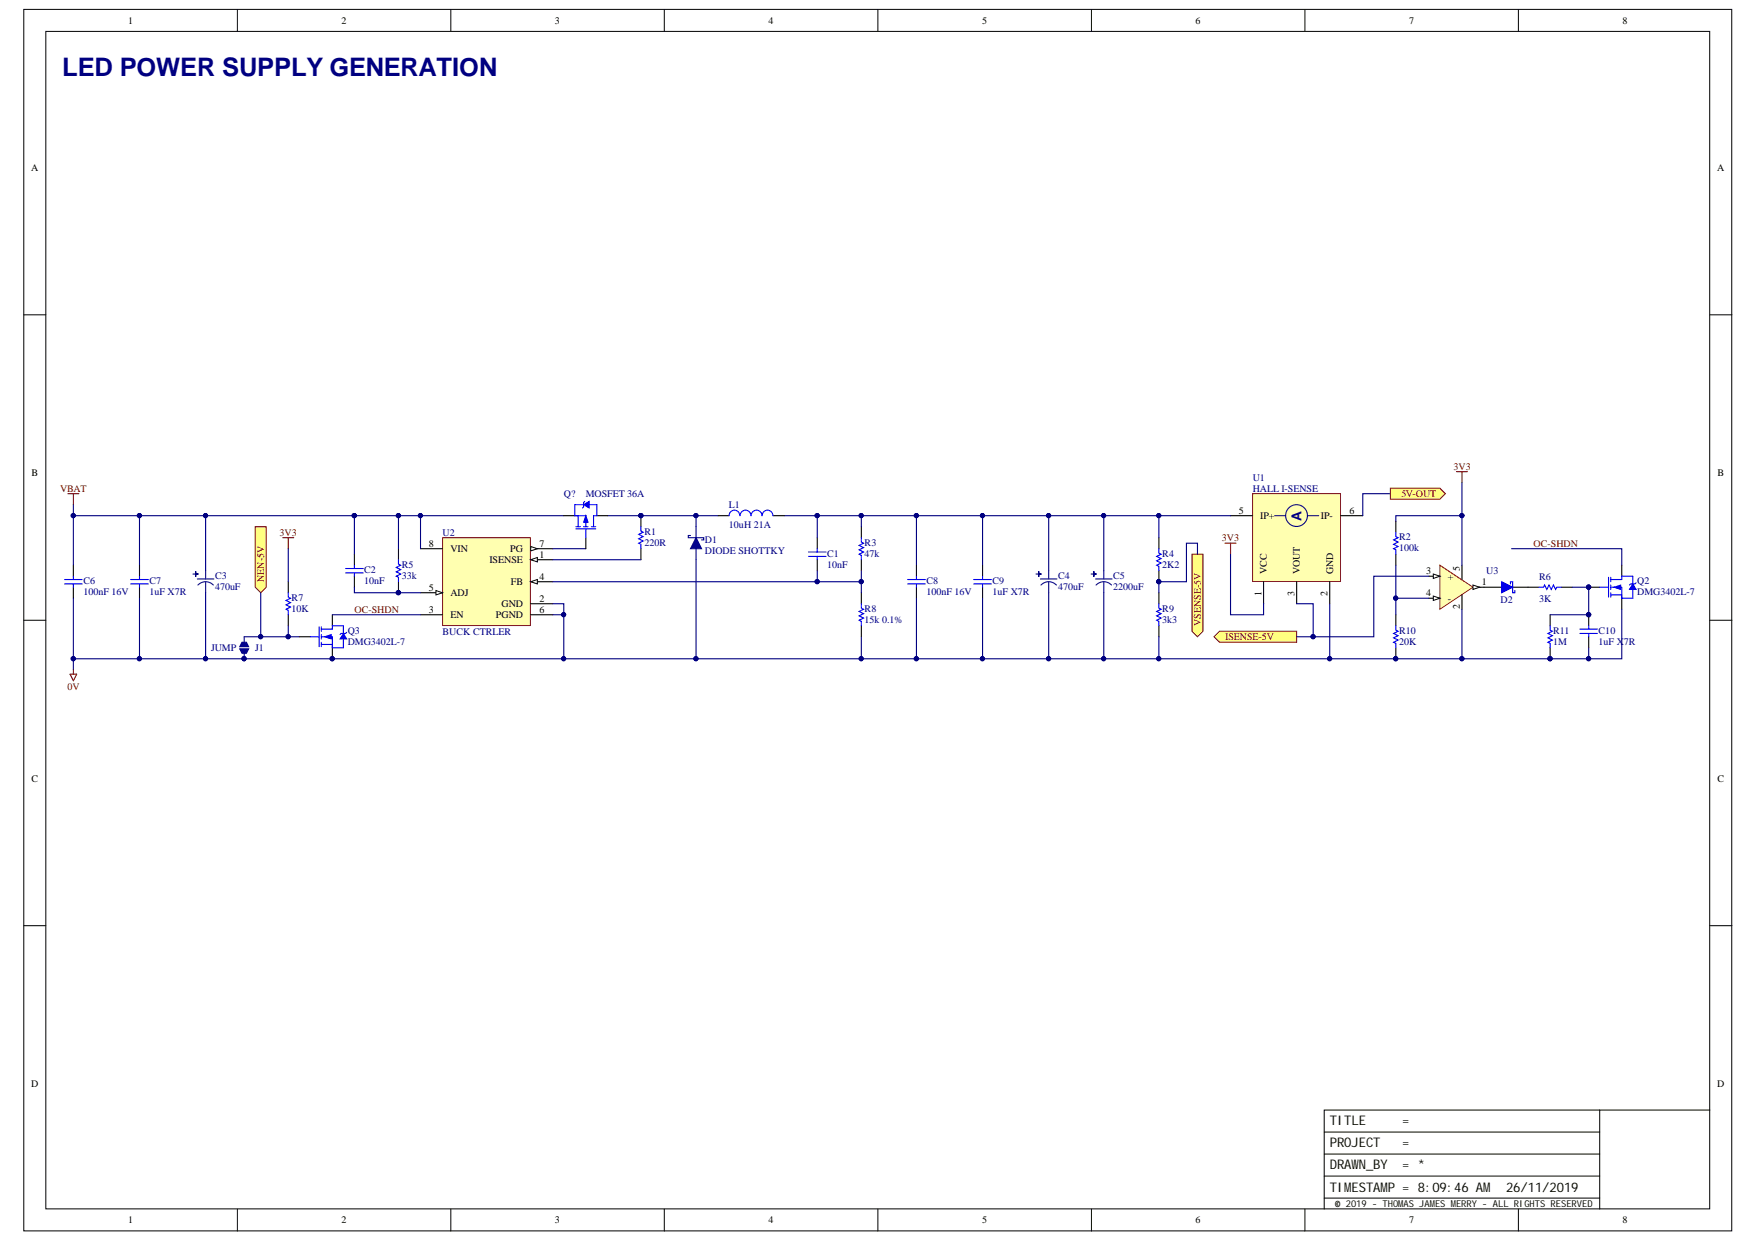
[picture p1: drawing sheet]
<svg xmlns="http://www.w3.org/2000/svg" width="297mm" height="210mm" viewBox="0 0 297 210" stroke-linecap="round" stroke-linejoin="round" font-family="sans-serif">
<defs><g id="words">
<text font-size="4.3" fill="#000080" x="10.5" y="12.8">LED POWER SUPPLY GENERATION</text>
<text font-size="2.3" fill="#000080" x="219.9" y="88" transform="rotate(-90 219.9 88)">A</text>
<g font-size="2.2" fill="#080d02">
<text x="224.7" y="190.2">TITLE</text>
<text x="236.9" y="190.2">=</text>
<text x="224.7" y="193.9">PROJECT</text>
<text x="224.7" y="197.6">DRAWN_BY</text>
<text x="236.9" y="193.9">=</text>
<text x="236.9" y="197.6">= *</text>
<text x="224.7" y="201.4">TIMESTAMP = 8:09:46 AM</text>
<text x="254.5" y="201.4">26/11/2019</text>
</g>
<g font-size="1.7">
<text x="21.7" y="4">1</text>
<text x="57.7" y="4">2</text>
<text x="93.8" y="4">3</text>
<text x="129.9" y="4">4</text>
<text x="165.9" y="4">5</text>
<text x="202" y="4">6</text>
<text x="238.1" y="4">7</text>
<text x="274.2" y="4">8</text>
<text x="5.3" y="28.9">A</text>
<text x="290.2" y="28.9">A</text>
<text x="5.3" y="80.5">B</text>
<text x="290.2" y="80.5">B</text>
<text x="209.3" y="86.8">5</text>
<text x="212.9" y="87.7">IP+</text>
<text x="223.2" y="87.7">IP-</text>
<text x="228" y="86.8">6</text>
<text x="72.5" y="92.4">8</text>
<text x="76.1" y="93.3">VIN</text>
<text x="82.7" y="95.2">ISENSE</text>
<text x="86.2" y="93.3">PG</text>
<text x="91.2" y="94.2">1</text>
<text x="91.2" y="92.4">7</text>
<text x="72.5" y="99.8">5</text>
<text x="76.1" y="100.7">ADJ</text>
<text x="86.3" y="98.9">FB</text>
<text x="91.2" y="98">4</text>
<text x="91.2" y="101.7">2</text>
<text x="213.1" y="100.7" transform="rotate(-90 213.1 100.7)">1</text>
<text x="214.1" y="97" transform="rotate(-90 214.1 97)">VCC</text>
<text x="218.7" y="100.7" transform="rotate(-90 218.7 100.7)">3</text>
<text x="219.7" y="97" transform="rotate(-90 219.7 97)">VOUT</text>
<text x="224.3" y="100.7" transform="rotate(-90 224.3 100.7)">2</text>
<text x="225.2" y="97" transform="rotate(-90 225.2 97)">GND</text>
<text x="241" y="97">3</text>
<text x="241" y="100.7">4</text>
<text x="244.6" y="98">+</text>
<text x="244.6" y="101.7">-</text>
<text x="246.6" y="96.5" transform="rotate(-90 246.6 96.5)">5</text>
<text x="250.4" y="98.9">1</text>
<text x="72.5" y="103.5">3</text>
<text x="76.1" y="104.5">EN</text>
<text x="83.8" y="104.5">PGND</text>
<text x="84.7" y="102.6">GND</text>
<text x="91.2" y="103.5">6</text>
<text x="246.6" y="102.9" transform="rotate(-90 246.6 102.9)">2</text>
<text x="5.3" y="132.1">C</text>
<text x="290.2" y="132.1">C</text>
<text x="5.3" y="183.8">D</text>
<text x="290.2" y="183.8">D</text>
<text x="21.7" y="206.8">1</text>
<text x="57.7" y="206.8">2</text>
<text x="93.8" y="206.8">3</text>
<text x="129.9" y="206.8">4</text>
<text x="165.9" y="206.8">5</text>
<text x="202" y="206.8">6</text>
<text x="238.1" y="206.8">7</text>
<text x="274.2" y="206.8">8</text>
</g>
<g font-size="1.7" fill="#800000">
<text x="10.2" y="83.1">VBAT</text>
<text x="245.6" y="79.4">3V3</text>
<text x="236.8" y="84">5V-OUT</text>
<text x="47.2" y="90.5">3V3</text>
<text x="206.5" y="91.4">3V3</text>
<text x="259.1" y="92.4">OC-SHDN</text>
<text x="44.6" y="98.3" transform="rotate(-90 44.6 98.3)">NEN-5V</text>
<text x="59.9" y="103.5">OC-SHDN</text>
<text x="202.9" y="105.8" transform="rotate(-90 202.9 105.8)">VSENSE-5V</text>
<text x="207" y="108.2">ISENSE-5V</text>
<text x="11.4" y="116.5">0V</text>
</g>
<g font-size="1.7" fill="#000080">
<text x="211.7" y="81.2">U1</text>
<text x="211.7" y="83.1">HALL I-SENSE</text>
<text x="95.3" y="84">Q?</text>
<text x="99" y="84">MOSFET 36A</text>
<text x="123.2" y="85.9">L1</text>
<text x="123.2" y="89.2">10uH 21A</text>
<text x="67.9" y="95.9">R5</text>
<text x="74.8" y="90.5">U2</text>
<text x="108.9" y="90.3">R1</text>
<text x="108.9" y="92.2">220R</text>
<text x="119.1" y="91.8">D1</text>
<text x="119.1" y="93.7">DIODE SHOTTKY</text>
<text x="139.8" y="94.1">C1</text>
<text x="139.8" y="95.9">10nF</text>
<text x="146.1" y="92.2">R3</text>
<text x="146.1" y="94.1">47k</text>
<text x="196.4" y="94.1">R4</text>
<text x="196.4" y="95.9">2K2</text>
<text x="236.4" y="91.3">R2</text>
<text x="236.4" y="93.1">100k</text>
<text x="14.1" y="98.7">C6</text>
<text x="14.1" y="100.6">100nF 16V</text>
<text x="25.3" y="98.7">C7</text>
<text x="25.3" y="100.6">1uF X7R</text>
<text x="36.3" y="97.9">C3</text>
<text x="36.3" y="99.7">470uF</text>
<text x="49.3" y="101.5">R7</text>
<text x="61.5" y="96.9">C2</text>
<text x="61.5" y="98.7">10nF</text>
<text x="67.9" y="97.8">33k</text>
<text x="156.5" y="98.7">C8</text>
<text x="156.5" y="100.6">100nF 16V</text>
<text x="167.7" y="98.7">C9</text>
<text x="167.7" y="100.6">1uF X7R</text>
<text x="178.8" y="97.9">C4</text>
<text x="178.8" y="99.7">470uF</text>
<text x="188.1" y="97.9">C5</text>
<text x="188.1" y="99.7">2200uF</text>
<text x="251.1" y="97">U3</text>
<text x="253.5" y="101.8">D2</text>
<text x="260" y="98">R6</text>
<text x="260" y="101.7">3K</text>
<text x="276.6" y="100.6">DMG3402L-7</text>
<text x="276.6" y="98.7">Q2</text>
<text x="49.3" y="103.4">10K</text>
<text x="58.8" y="107.1">Q3</text>
<text x="74.8" y="107.2">BUCK CTRLER</text>
<text x="146.1" y="103.4">R8</text>
<text x="146.1" y="105.2">15k 0.1%</text>
<text x="196.4" y="103.4">R9</text>
<text x="196.4" y="105.2">3k3</text>
<text x="236.4" y="107.1">R10</text>
<text x="262.5" y="107.1">R11</text>
<text x="270.1" y="107.1">C10</text>
<text x="35.7" y="110">JUMP</text>
<text x="43.1" y="110">J1</text>
<text x="58.8" y="108.9">DMG3402L-7</text>
<text x="236.4" y="108.9">20K</text>
<text x="262.5" y="108.9">1M</text>
<text x="270.1" y="108.9">1uF X7R</text>
</g>
<text font-size="1.6" fill="#080d02" x="225.6" y="204">© 2019 - THOMAS JAMES MERRY - ALL RIGHTS RESERVED</text>
</g></defs>
<g fill="#fff" stroke="#000" stroke-width=".17">
<path d="M4 1.6h288.6v206.4h-288.6z"/>
<path d="M7.7 5.3h281.2v199h-281.2z"/>
</g>
<g fill="none" stroke="#000" stroke-width=".17">
<path d="M40.1 1.6v3.7M76.2 1.6v3.7M112.2 1.6v3.7M148.3 1.6v3.7M184.4 1.6v3.7M220.5 1.6v3.7M256.6 1.6v3.7M4 53.2h3.7M288.9 53.2h3.7M4 104.8h3.7M288.9 104.8h3.7M4 156.4h3.7"/>
<path d="M288.9 156.4h3.7M223.7 191.3h46.6M223.7 195h46.6M223.7 198.8h46.6M270.3 187.6h-46.6v16.7M288.9 187.6h-18.6v16.7M40.1 204.3v3.8M76.2 204.3v3.8M112.2 204.3v3.8M148.3 204.3v3.8M184.4 204.3v3.8M220.5 204.3v3.8"/>
<path d="M223.7 202.5h46.6M256.6 204.3v3.8"/>
</g>
<path d="M74.8 90.9h14.8v14.8h-14.8z" fill="#ffffb0" stroke="#800000" stroke-width=".17"/>
<path d="M89.7 94.6h3.7" fill="none" stroke="#000" stroke-width=".19"/>
<path d="M89.7 94.6l1.1-.4v.8z" fill="#fff"/>
<path d="M89.7 94.6l1.1-.4v.8z" fill="none" stroke="#000" stroke-width=".17"/>
<path d="M89.7 98.3h3.7M71.1 103.9h3.7" fill="none" stroke="#000" stroke-width=".19"/>
<path d="M89.7 98.3l1.1-.4v.8z" fill="#fff"/>
<path d="M89.7 98.3l1.1-.4v.8z" fill="none" stroke="#000" stroke-width=".17"/>
<path d="M71.1 100.2h3.7M89.7 102h3.7" fill="none" stroke="#000" stroke-width=".19"/>
<path d="M73.7 99.8l1.1 .4-1.1 .3z" fill="#fff"/>
<path d="M73.7 99.8l1.1 .4-1.1 .3z" fill="none" stroke="#000" stroke-width=".17"/>
<path d="M89.7 92.7h3.7M89.7 103.9h3.7" fill="none" stroke="#000" stroke-width=".19"/>
<path d="M89.7 92.4l1.1 .3-1.1 .4z" fill="#fff"/>
<path d="M89.7 92.4l1.1 .3-1.1 .4z" fill="none" stroke="#000" stroke-width=".17"/>
<path d="M71.1 92.7h3.7" fill="none" stroke="#000" stroke-width=".19"/>
<path d="M11.5 83.4h1.8M12.4 83.4v1.9" fill="none" stroke="#800000" stroke-width=".19"/>
<path d="M211.6 83.4h14.9v14.9h-14.9z" fill="#ffffb0" stroke="#800000" stroke-width=".17"/>
<path d="M138.1 90.9v1.8M138.1 94.6v1.9M145.5 89v1.9M145.5 94.6v1.9M207.9 87.2h3.7M213.5 98.3v3.7M219.1 98.3v3.7M224.7 98.3v3.7M226.5 87.2h3.8M145.5 100.2v1.8M145.5 105.8v1.8" fill="none" stroke="#000" stroke-width=".19"/>
<g fill="none" stroke="#11037f" stroke-width=".19">
<path d="M117.6 89v1.9M117.6 92.7v1.9M215.4 87.2h1.8M220.9 87.2h1.9"/>
<circle cx="219.1" cy="87.1" r="1.84"/>
</g>
<path d="M136.6 93.3h3M136.6 94h3M138.1 92.7v.6M138.1 94v.6M145.5 90.9v.7l.4 .2-.7 .4 .7 .3-.7 .4 .7 .4-.7 .4 .3 .2v.7M145.5 102v.8l.4 .2-.7 .3 .7 .4-.7 .4 .7 .4-.7 .3 .3 .2v.8" fill="none" stroke="#00f" stroke-width=".19"/>
<path d="M117.6 90.9l.9 1.8h-1.8z" fill="#0c0087"/>
<path d="M116.7 90.5h-.4v.4h2.6v.3h-.4M117.6 90.9l.9 1.8h-1.8z" fill="none" stroke="#0c0087" stroke-width=".19"/>
<g fill="none" stroke="#11037f" stroke-width=".19">
<path d="M32.6 97h.9h-.4v-.5v1v-.5M33.3 97.8h2.8M33.4 98.9a1.8 1.8 0 0 1 2.6 0M34.7 96.5v1.3M34.7 98.3v1.9M175 97h1h-.5v-.5v1v-.5M175.8 97.8h2.8M175.9 98.9a1.8 1.8 0 0 1 2.6 0M177.2 96.5v1.3M177.2 98.3v1.9M184.4 97h.9h-.5v-.5v1v-.5M185.1 97.8h2.8"/>
<path d="M185.2 98.9a1.8 1.8 0 0 1 2.6 0M186.5 96.5v1.3M186.5 98.3v1.9"/>
</g>
<g fill="none" stroke="#000" stroke-width=".19">
<path d="M12.4 95.5v1.9M12.4 99.2v1.9M23.6 95.5v1.9M23.6 99.2v1.9M59.9 93.7v1.8M59.9 97.4v1.8M67.3 92.7v1.9M67.3 98.3v1.9M108.3 87.2v1.8M108.3 92.7v1.9M154.8 95.5v1.9M154.8 99.2v1.9"/>
<path d="M166 95.5v1.9M166 99.2v1.9M50.6 107.6h1.8M56.2 103.9v1.9M56.2 109.5v1.8"/>
</g>
<g fill="none" stroke="#00f" stroke-width=".19">
<path d="M10.9 97.9h3M10.9 98.7h3M12.4 97.4v.5M12.4 98.7v.5M22.1 97.9h3M22.1 98.7h3M23.6 97.4v.5M23.6 98.7v.5M58.4 96.8h3M58.4 96.1h3M59.9 95.5v.6M59.9 96.8v.6"/>
<path d="M67.3 94.6v.7l.4 .2-.7 .4 .7 .4-.7 .3 .7 .4-.7 .4 .3 .2v.7M108.3 89v.8l.4 .1-.8 .4 .8 .4-.8 .4 .8 .3-.8 .4 .4 .2v.7M153.4 97.9h2.9M153.4 98.7h2.9M154.8 97.4v.5M154.8 98.7v.5M164.5 97.9h3M164.5 98.7h3M166 97.4v.5M166 98.7v.5M52.4 107.6h1.5M53.9 105.9v3.4"/>
<path d="M54.3 106.3h1.9M54.3 107.6h1.9v1.9M54.3 108.9h1.9M54.3 105.9v.8M54.3 107.2v.8M54.3 108.5v.8M58 108v1.5"/>
</g>
<g fill="#000080" stroke="#000080" stroke-width=".17">
<circle cx="108.3" cy="87.1" r=".35"/>
<circle cx="117.6" cy="87.1" r=".35"/>
<circle cx="138.1" cy="98.3" r=".35"/>
<circle cx="23.6" cy="111.3" r=".35"/>
<circle cx="23.6" cy="87.1" r=".35"/>
<circle cx="34.7" cy="111.3" r=".35"/>
<circle cx="117.6" cy="111.3" r=".35"/>
<circle cx="138.1" cy="87.1" r=".35"/>
<circle cx="145.5" cy="98.3" r=".35"/>
<circle cx="145.5" cy="87.1" r=".35"/>
<circle cx="154.8" cy="87.1" r=".35"/>
<circle cx="166" cy="87.1" r=".35"/>
<circle cx="177.2" cy="87.1" r=".35"/>
<circle cx="186.5" cy="87.1" r=".35"/>
<circle cx="145.5" cy="111.3" r=".35"/>
<circle cx="154.8" cy="111.3" r=".35"/>
<circle cx="166" cy="111.3" r=".35"/>
<circle cx="177.2" cy="111.3" r=".35"/>
<circle cx="95.2" cy="103.9" r=".35"/>
<circle cx="95.2" cy="111.3" r=".35"/>
<circle cx="71" cy="87.1" r=".35"/>
<circle cx="67.3" cy="100.2" r=".35"/>
<circle cx="67.3" cy="87.1" r=".35"/>
<circle cx="59.9" cy="87.1" r=".35"/>
<circle cx="56.1" cy="111.3" r=".35"/>
</g>
<g fill="none" stroke="#000080" stroke-width=".19">
<path d="M23.6 87.2v8.3M59.9 99.2v1h11.2M59.9 87.2v6.5M67.3 87.2v5.5M71.1 87.2v5.5M93.4 92.7h5.6M93.4 94.6h14.9M93.4 98.3h44.7M102.7 87.2h18.6M117.6 87.2v1.8M117.6 94.6v16.7M132.5 87.2h54v9.3"/>
<path d="M138.1 96.5v1.8h7.4M138.1 87.2v3.7M145.5 96.5v3.7M145.5 87.2v1.8M154.8 87.2v8.3M166 87.2v8.3M177.2 87.2v9.3M23.6 101.1v10.2M34.7 100.2v11.1M93.4 102h1.9v9.3M93.4 103.9h1.9M145.5 107.6v3.7"/>
<path d="M154.8 101.1v10.2M166 101.1v10.2M177.2 100.2v11.1"/>
</g>
<path d="M54.9 107.6l1.1-.4v.8z" fill="#00f"/>
<path d="M54.9 107.6l1.1-.4v.8z" fill="none" stroke="#00f" stroke-width=".17"/>
<path d="M56.2 105.8v.5M56.2 108.9v.6h1.8M58 105.8v1.3" fill="none" stroke="#00f" stroke-width=".19"/>
<path d="M58 107.1l.6 .9h-1.1z" fill="#00f"/>
<path d="M58 107.1l.6 .9h-1.1z" fill="none" stroke="#00f" stroke-width=".17"/>
<path d="M48.7 100.2v.7l.4 .2-.8 .4 .8 .3-.8 .4 .8 .4-.8 .4 .4 .2v.7M56.2 105.8h1.8M58.6 106.9l-.2 .2h-.8l-.1 .1" fill="none" stroke="#00f" stroke-width=".19"/>
<g fill="#000080" stroke="#000080" stroke-width=".17">
<circle cx="56.1" cy="111.3" r=".35"/>
<circle cx="12.4" cy="87.1" r=".35"/>
<circle cx="12.4" cy="111.3" r=".35"/>
<circle cx="48.7" cy="107.6" r=".35"/>
</g>
<path d="M12.4 87.2v8.3M48.7 92.7v5.6M12.4 101.1v12.1M48.7 105.8v1.8M56.2 103.9h14.9" fill="none" stroke="#000080" stroke-width=".19"/>
<path d="M48.7 98.3v1.9M48.7 103.9v1.9" fill="none" stroke="#000" stroke-width=".19"/>
<path d="M47.8 90.9h1.8M48.7 90.9v1.8" fill="none" stroke="#800000" stroke-width=".19"/>
<path d="M43.1 89h1.9v10.2l-.9 1-1-1z" fill-rule="evenodd" fill="#ffff80" stroke="#800000" stroke-width=".17"/>
<path d="M11.8 113.9h1.2l-.6 1.2zM12.4 113.2v.7" fill="none" stroke="#800000" stroke-width=".19"/>
<path d="M195.8 90.9v1.8M195.8 96.5v1.8M195.8 100.2v1.8M195.8 105.8v1.8" fill="none" stroke="#000" stroke-width=".19"/>
<g fill="#000080" stroke="#000080" stroke-width=".17">
<circle cx="195.8" cy="98.3" r=".35"/>
<circle cx="186.5" cy="87.1" r=".35"/>
<circle cx="195.8" cy="87.1" r=".35"/>
<circle cx="195.8" cy="111.3" r=".35"/>
<circle cx="186.5" cy="111.3" r=".35"/>
</g>
<path d="M195.8 92.7v.8l.4 .2-.8 .3 .8 .4-.8 .4 .8 .4-.8 .3 .4 .2v.8M195.8 102v.8l.4 .2-.8 .3 .8 .4-.8 .4 .8 .4-.8 .3 .4 .2v.8" fill="none" stroke="#00f" stroke-width=".19"/>
<path d="M186.5 87.2h9.3v3.7M195.8 107.6v3.7h-9.3" fill="none" stroke="#000080" stroke-width=".19"/>
<g fill="#ffff80" stroke="#800000" stroke-width=".17">
<path d="M201.4 93.7h1.9v13l-1 .9-.9-.9z" fill-rule="evenodd"/>
<path d="M205.1 107.6l1-.9h13v1.8h-13z" fill-rule="evenodd"/>
</g>
<path d="M207 91.8h1.8M207.9 91.8v1.9" fill="none" stroke="#800000" stroke-width=".19"/>
<path d="M195.8 87.2h12.1M207.9 93.7v10.2h5.6v-1.9M234.9 83.4h-4.6v3.8" fill="none" stroke="#000080" stroke-width=".19"/>
<circle cx="195.8" cy="87.1" r=".35" fill="#000080" stroke="#000080" stroke-width=".17"/>
<path d="M243.3 95.5l5.6 3.7-5.6 3.8z" fill="#ffffb0"/>
<path d="M243.3 95.5l5.6 3.7-5.6 3.8z" fill="none" stroke="#bf0000" stroke-width=".17"/>
<path d="M241.4 97.4h1.9" fill="none" stroke="#000" stroke-width=".19"/>
<path d="M242.2 97l1.1 .4-1.1 .4z" fill="#fff"/>
<path d="M242.2 97l1.1 .4-1.1 .4z" fill="none" stroke="#000" stroke-width=".17"/>
<path d="M241.4 101.1h1.9" fill="none" stroke="#000" stroke-width=".19"/>
<path d="M242.2 100.7l1.1 .4-1.1 .4z" fill="#fff"/>
<path d="M242.2 100.7l1.1 .4-1.1 .4z" fill="none" stroke="#000" stroke-width=".17"/>
<path d="M248.9 99.2h1.8" fill="none" stroke="#000" stroke-width=".19"/>
<path d="M248.9 98.9l1.1 .3-1.1 .4z" fill="#fff"/>
<path d="M248.9 98.9l1.1 .3-1.1 .4z" fill="none" stroke="#000" stroke-width=".17"/>
<path d="M235.8 88.1v1.8M235.8 93.7v1.8M247 95.5v2.4M268.4 99.2h1.9M274 95.5v1.9M235.8 103.9v1.9M235.8 109.5v1.8M247 100.5v2.5M274 101.1v1.9" fill="none" stroke="#000" stroke-width=".19"/>
<path d="M246.1 79.7h1.9M247 79.7v1.9" fill="none" stroke="#800000" stroke-width=".19"/>
<g fill="#000080" stroke="#000080" stroke-width=".17">
<circle cx="235.8" cy="111.3" r=".35"/>
<circle cx="235.8" cy="101.1" r=".35"/>
<circle cx="247" cy="87.1" r=".35"/>
<circle cx="268.4" cy="99.2" r=".35"/>
</g>
<path d="M235.8 89.9v.8l.4 .2-.7 .3 .7 .4-.7 .4 .7 .4-.7 .3 .3 .2v.8M270.3 99.2h1.5M271.8 97.6v3.3M272.2 97.9h1.8M272.2 99.2h1.8v1.9M272.2 97.6v.7M272.2 98.9v.7M275.9 99.6v1.5M235.8 105.8v.7l.4 .2-.7 .4 .7 .3-.7 .4 .7 .4-.7 .3 .3 .2v.8M272.2 100.5h1.8M272.2 100.2v.7" fill="none" stroke="#00f" stroke-width=".19"/>
<path d="M235.8 95.5v8.4M247 81.6v5.6" fill="none" stroke="#000080" stroke-width=".19"/>
<path d="M272.7 99.2l1.1-.3v.7z" fill="#00f"/>
<path d="M272.7 99.2l1.1-.3v.7z" fill="none" stroke="#00f" stroke-width=".17"/>
<path d="M274 97.4v.5M275.9 97.4v1.3M274 100.5v.6h1.9" fill="none" stroke="#00f" stroke-width=".19"/>
<path d="M275.9 98.7l.5 .9h-1.1z" fill="#00f"/>
<path d="M275.9 98.7l.5 .9h-1.1z" fill="none" stroke="#00f" stroke-width=".17"/>
<path d="M274 97.4h1.9M276.4 98.5l-.1 .2h-.8l-.2 .2" fill="none" stroke="#00f" stroke-width=".19"/>
<g fill="#000080" stroke="#000080" stroke-width=".17">
<circle cx="268.4" cy="99.2" r=".35"/>
<circle cx="195.8" cy="98.3" r=".35"/>
<circle cx="221.9" cy="107.6" r=".35"/>
<circle cx="224.7" cy="111.3" r=".35"/>
<circle cx="235.8" cy="111.3" r=".35"/>
<circle cx="247" cy="111.3" r=".35"/>
<circle cx="195.8" cy="111.3" r=".35"/>
<circle cx="71" cy="87.1" r=".35"/>
<circle cx="67.3" cy="87.1" r=".35"/>
<circle cx="59.9" cy="87.1" r=".35"/>
<circle cx="34.7" cy="87.1" r=".35"/>
<circle cx="12.4" cy="87.1" r=".35"/>
<circle cx="23.6" cy="87.1" r=".35"/>
</g>
<path d="M12.4 85.3v1.9h82.9M34.7 87.2v9.3M202.3 93.7v-1.9h-1.8v6.5h-4.7v1.9M241.4 97.4h-9.3v10.2h-10.2v-5.6h-2.8M195.8 111.3h28.9M219.1 107.6h2.8M224.7 102v9.3h22.3v-8.3" fill="none" stroke="#000080" stroke-width=".19"/>
<path d="M250.7 99.2h7.5" fill="none" stroke="#000" stroke-width=".19"/>
<path d="M253.7 98.3l1.9 .9-1.9 1z" fill="#00f"/>
<path d="M253.7 98.3l1.9 .9-1.9 1zM255.2 98.7v-.4h.4v1.9h.4v-.4M260.1 99.2h.7l.2-.3 .4 .7 .3-.7 .4 .7 .4-.7 .3 .7 .2-.4h.8M261.9 105.8v.7l.4 .2-.8 .4 .8 .3-.8 .4 .8 .4-.8 .3 .4 .2v.8M266.9 107.1h3M266.9 106.3h3M268.4 105.8v.5M268.4 107.1v.5" fill="none" stroke="#00f" stroke-width=".19"/>
<path d="M258.2 99.2h1.9M263.8 99.2h1.8M261.9 103.9v1.9M261.9 109.5v1.8M268.4 103.9v1.9M268.4 107.6v1.9" fill="none" stroke="#000" stroke-width=".19"/>
<g fill="#000080" stroke="#000080" stroke-width=".17">
<circle cx="268.4" cy="103.9" r=".35"/>
<circle cx="261.9" cy="111.3" r=".35"/>
<circle cx="268.4" cy="99.2" r=".35"/>
<circle cx="247" cy="111.3" r=".35"/>
<circle cx="268.4" cy="111.3" r=".35"/>
<circle cx="235.8" cy="101.1" r=".35"/>
</g>
<path d="M255.4 92.7h18.6v2.8M265.6 99.2h2.8v4.7h-6.5M235.8 101.1h5.6M268.4 109.5v1.8M274 103v8.3h-27" fill="none" stroke="#000080" stroke-width=".19"/>
<path d="M234.9 82.5h8.4l.9 .9-.9 1h-8.4z" fill-rule="evenodd" fill="#ffff80" stroke="#800000" stroke-width=".17"/>
<path d="M235.8 88.1v-.9h11.2v8.3" fill="none" stroke="#000080" stroke-width=".19"/>
<g fill="#000080" stroke="#000080" stroke-width=".17">
<circle cx="247" cy="87.1" r=".35"/>
<circle cx="41.2" cy="111.3" r=".35"/>
</g>
<path d="M41.3 107.6v.9M41.3 110.4v.9" fill="none" stroke="#11037f" stroke-width=".19"/>
<path d="M40.5 109.7h1.5l-.4 .7h-.7z" fill-rule="evenodd" fill="#0c0087"/>
<path d="M40.5 109.7h1.5l-.4 .7h-.7z" fill="none" stroke="#0c0087" stroke-width=".19"/>
<path d="M40.9 108.5h.7l.4 .8h-1.5z" fill-rule="evenodd" fill="#0c0087"/>
<path d="M40.9 108.5h.7l.4 .8h-1.5z" fill="none" stroke="#0c0087" stroke-width=".19"/>
<g fill="#000080" stroke="#000080" stroke-width=".17">
<circle cx="41.2" cy="111.3" r=".35"/>
<circle cx="48.7" cy="107.6" r=".35"/>
<circle cx="44" cy="107.6" r=".35"/>
<circle cx="186.5" cy="111.3" r=".35"/>
<circle cx="177.2" cy="111.3" r=".35"/>
<circle cx="166" cy="111.3" r=".35"/>
<circle cx="154.8" cy="111.3" r=".35"/>
<circle cx="145.5" cy="111.3" r=".35"/>
<circle cx="117.6" cy="111.3" r=".35"/>
<circle cx="95.2" cy="111.3" r=".35"/>
<circle cx="56.1" cy="111.3" r=".35"/>
<circle cx="34.7" cy="111.3" r=".35"/>
<circle cx="23.6" cy="111.3" r=".35"/>
<circle cx="12.4" cy="111.3" r=".35"/>
</g>
<path d="M41.3 107.6h2.8M44.1 100.2v7.4h6.5M186.5 100.2v11.1h-174.1" fill="none" stroke="#000080" stroke-width=".19"/>
<path d="M95.3 87.2h1.8M99 90.9v1.8M100.8 87.2h1.9M121.3 87.2h1.9M130.6 87.2h1.9" fill="none" stroke="#000" stroke-width=".19"/>
<g fill="none" stroke="#00f" stroke-width=".19">
<path d="M97.1 85.3h1.5M97.1 87.2h1.9v1.8M97.3 89.4h3.4M97.3 89h.8M97.7 87.2v1.8M98.6 89h.8M99 89.4v1.5M99.9 89h.8M100.3 87.2v1.8M125 87.2a.9 .9 0 0 0-.9-1 .9 .9 0 0 0-.9 1M126.9 87.2a.91 .91 0 0 0-.9-1 .91 .91 0 0 0-.9 1M128.7 87.2a.91 .91 0 0 0-.9-1 .91 .91 0 0 0-.9 1"/>
<path d="M130.6 87.2a.9 .9 0 0 0-.9-1 .9 .9 0 0 0-.9 1"/>
</g>
<path d="M99 87.2l.4 1.1h-.8z" fill="#00f"/>
<path d="M99 87.2l.4 1.1h-.8z" fill="none" stroke="#00f" stroke-width=".17"/>
<path d="M97.1 85.3v1.9h.6M99.5 85.3h1.3M100.3 87.2h.5" fill="none" stroke="#00f" stroke-width=".19"/>
<path d="M98.6 85.3l.9-.6v1.2z" fill="#00f"/>
<path d="M98.6 85.3l.9-.6v1.2z" fill="none" stroke="#00f" stroke-width=".17"/>
<path d="M98.8 84.7l-.2 .2v.8l-.2 .2M100.8 85.3v1.9" fill="none" stroke="#00f" stroke-width=".19"/>
<use href="#words"/>
</svg>
